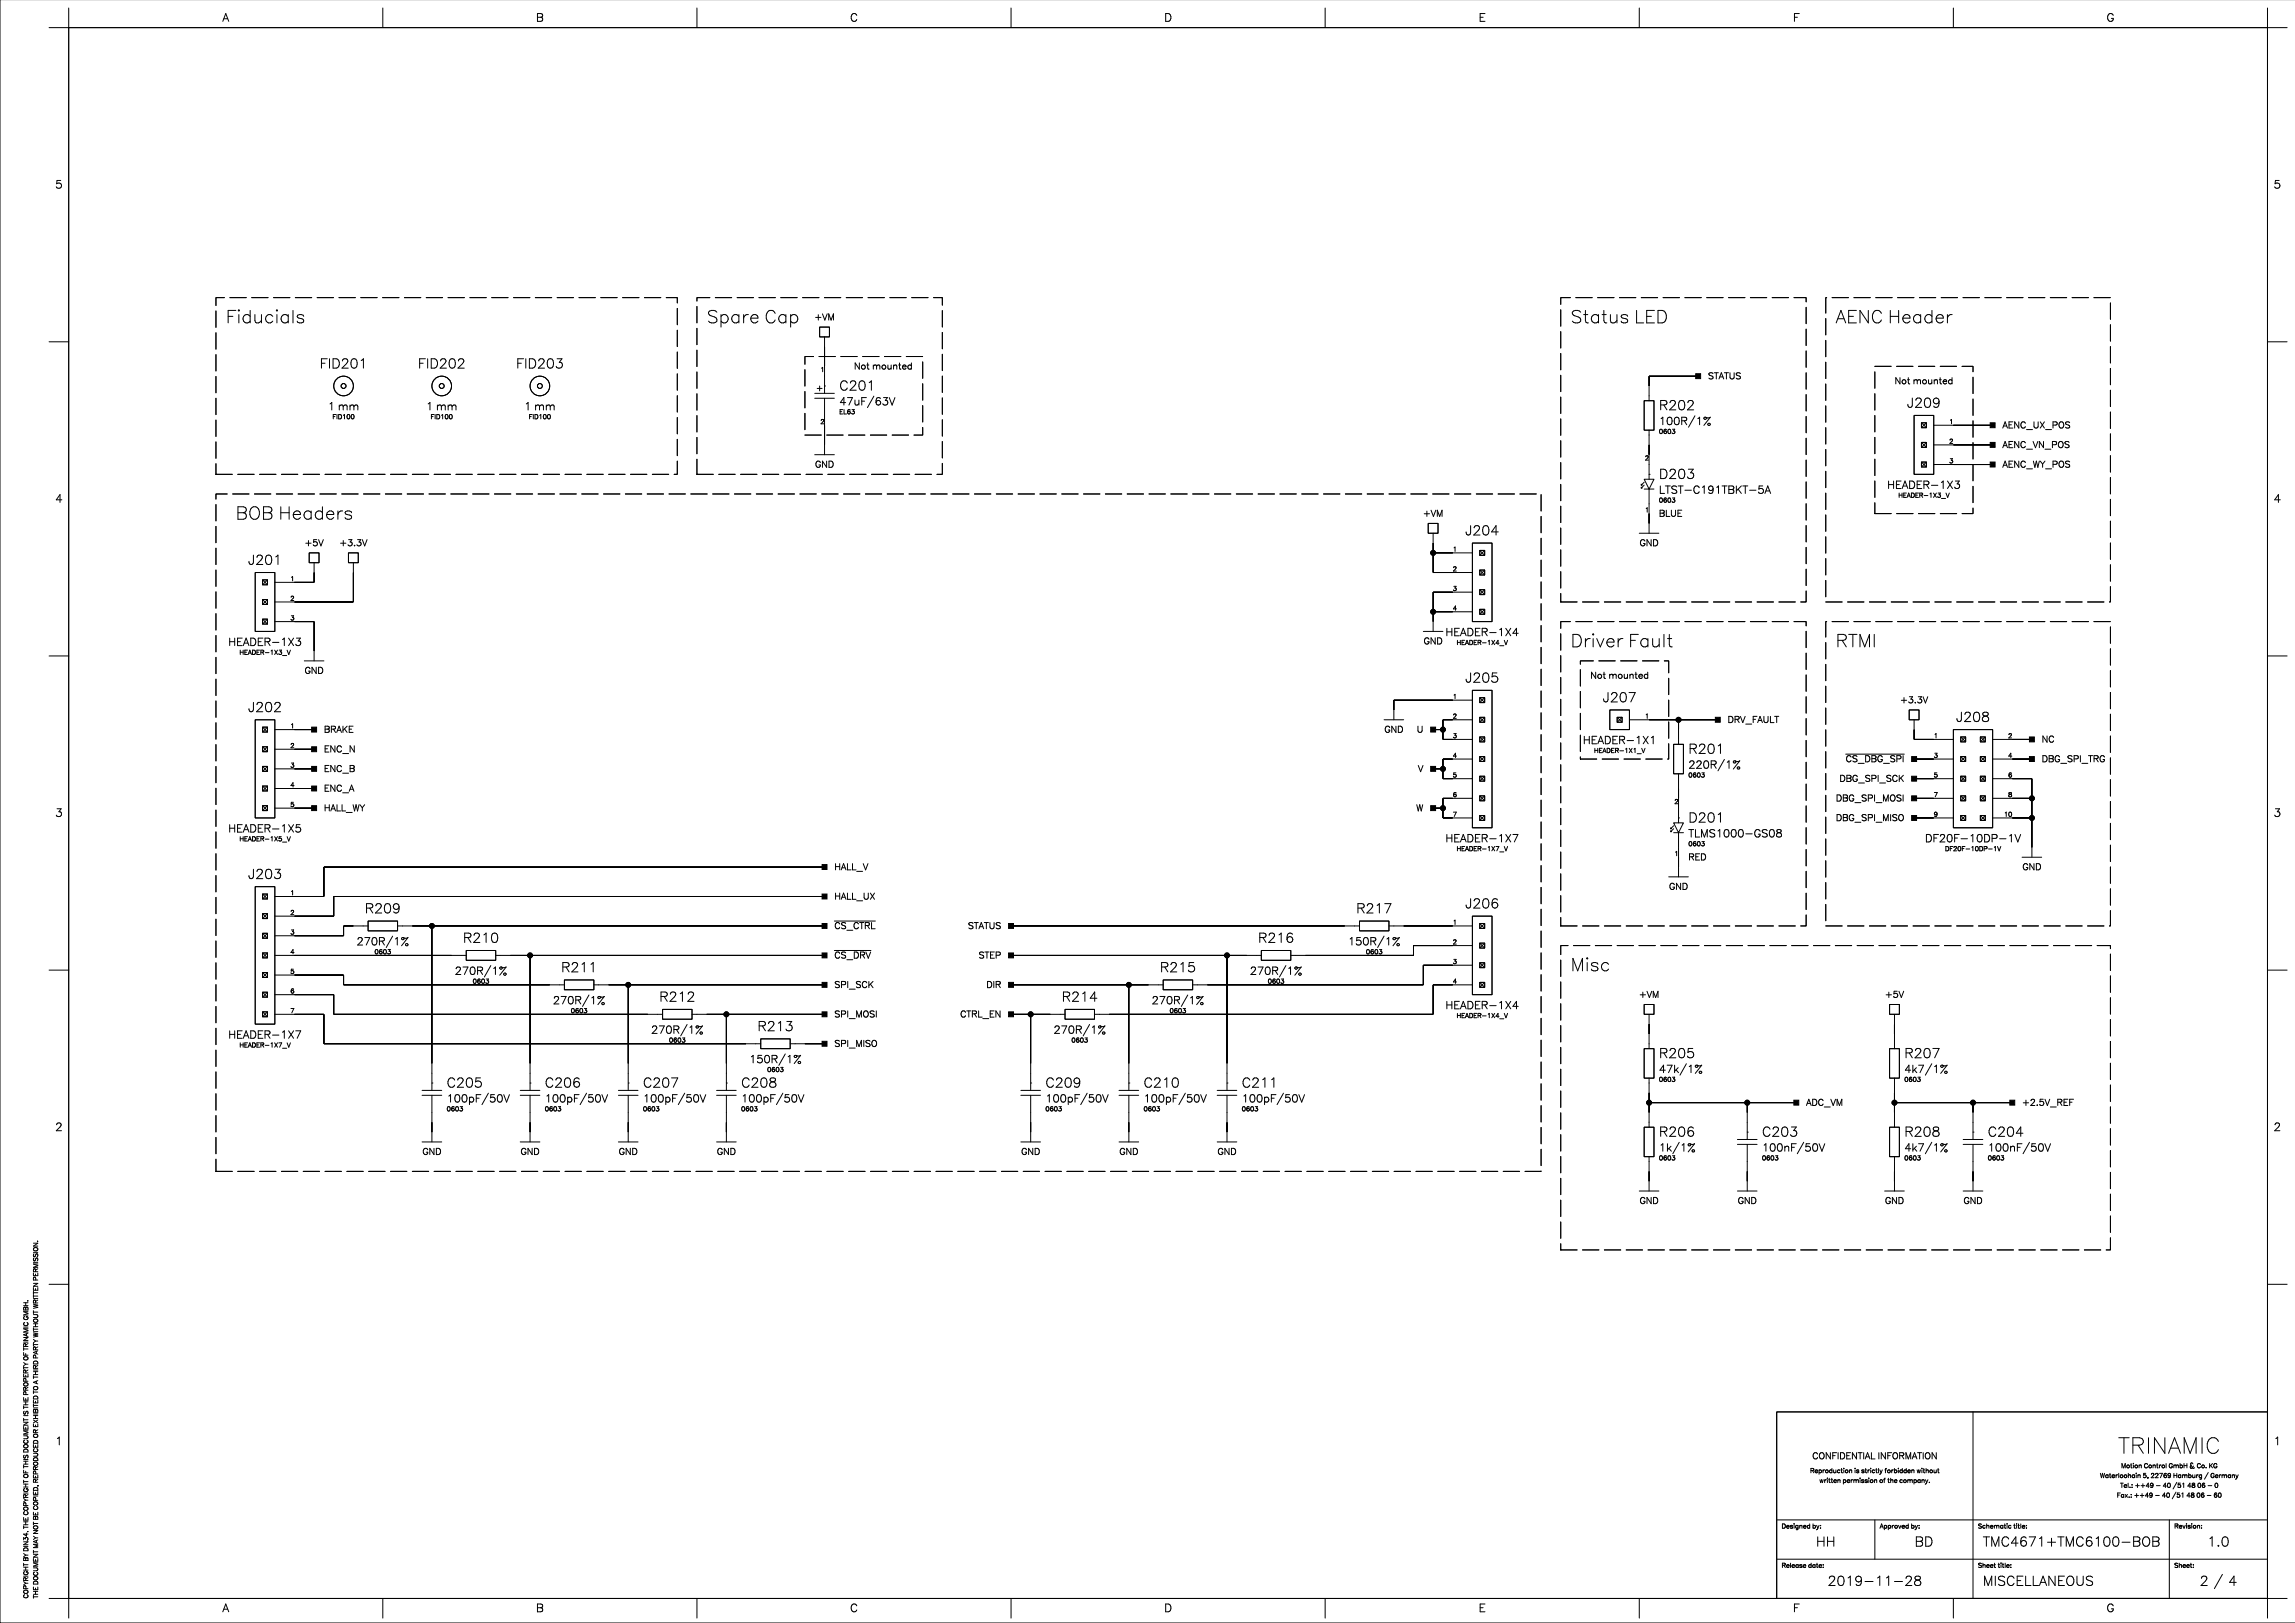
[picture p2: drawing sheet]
<svg xmlns="http://www.w3.org/2000/svg" width="594mm" height="420mm" viewBox="0 0 594 420" stroke-linecap="round" stroke-linejoin="round" font-family="sans-serif">
<defs><g id="words">
<g font-size="6">
<text x="547.9" y="374.9">T</text>
<text x="551" y="374.9">RI</text>
<text x="556.6" y="374.9">N</text>
<text x="560.8" y="374.9">AM</text>
<text x="568.9" y="374.9">I</text>
<text x="570.4" y="374.9">C</text>
</g>
<g font-size="4.9">
<text x="58.4" y="82.6">Fi</text>
<text x="62.4" y="82.6">d</text>
<text x="65.3" y="82.6">u</text>
<text x="68.3" y="82.6">ci</text>
<text x="72.3" y="82.6">a</text>
<text x="75.2" y="82.6">l</text>
<text x="76.4" y="82.6">s</text>
<text x="182.8" y="82.6">Spa</text>
<text x="191.8" y="82.6">r</text>
<text x="193.8" y="82.6">e Ca</text>
<text x="203.9" y="82.6">p</text>
<text x="406.3" y="82.6">St</text>
<text x="411.2" y="82.6">a</text>
<text x="414.2" y="82.6">t</text>
<text x="416" y="82.6">u</text>
<text x="418.9" y="82.6">s LED</text>
<text x="474.9" y="82.6">AEN</text>
<text x="484" y="82.6">C H</text>
<text x="491.8" y="82.6">ea</text>
<text x="497.5" y="82.6">d</text>
<text x="500.4" y="82.6">er</text>
<text x="60.9" y="133.4">BOB H</text>
<text x="75.4" y="133.4">ea</text>
<text x="81.1" y="133.4">d</text>
<text x="84" y="133.4">er</text>
<text x="88.8" y="133.4">s</text>
<text x="406.3" y="166.4">Dr</text>
<text x="411.5" y="166.4">i</text>
<text x="412.8" y="166.4">ver</text>
<text x="421.2" y="166.4">Fa</text>
<text x="426.9" y="166.4">u</text>
<text x="429.9" y="166.4">l</text>
<text x="431.1" y="166.4">t</text>
<text x="474.9" y="166.4">RT</text>
<text x="480.6" y="166.4">M</text>
<text x="484.3" y="166.4">I</text>
<text x="406.3" y="250.2">M</text>
<text x="410" y="250.2">i</text>
<text x="411.2" y="250.2">sc</text>
</g>
<g font-size="3.5">
<text x="82.7" y="94.6">FI</text>
<text x="85.7" y="94.6">D201</text>
<text x="108.1" y="94.6">FI</text>
<text x="111.1" y="94.6">D202</text>
<text x="133.5" y="94.6">FI</text>
<text x="136.5" y="94.6">D203</text>
<text x="217.1" y="100.3">C201</text>
<text x="429.2" y="105.4">R202</text>
<text x="493.3" y="104.7">J209</text>
<text x="429.2" y="123.1">D203</text>
<text x="379.1" y="137.7">J204</text>
<text x="64.2" y="145.4">J201</text>
<text x="379.1" y="175.8">J205</text>
<text x="64.2" y="183.4">J202</text>
<text x="414.6" y="180.9">J207</text>
<text x="506" y="186">J208</text>
<text x="436.8" y="194.2">R201</text>
<text x="436.8" y="212">D201</text>
<text x="64.2" y="226.6">J203</text>
<text x="94.4" y="235.5">R209</text>
<text x="350.8" y="235.5">R21</text>
<text x="357.9" y="235.5">7</text>
<text x="379.1" y="234.2">J206</text>
<text x="119.8" y="243.1">R21</text>
<text x="126.8" y="243.1">0</text>
<text x="325.4" y="243.1">R21</text>
<text x="332.5" y="243.1">6</text>
<text x="145.2" y="250.7">R21</text>
<text x="152.2" y="250.7">1</text>
<text x="300.1" y="250.7">R21</text>
<text x="307.1" y="250.7">5</text>
<text x="170.5" y="258.4">R21</text>
<text x="177.6" y="258.4">2</text>
<text x="274.7" y="258.4">R21</text>
<text x="281.7" y="258.4">4</text>
<text x="195.9" y="266">R21</text>
<text x="203" y="266">3</text>
<text x="429.2" y="273">R205</text>
<text x="492.6" y="273">R207</text>
<text x="115.5" y="280.6">C205</text>
<text x="140.9" y="280.6">C206</text>
<text x="166.3" y="280.6">C207</text>
<text x="191.7" y="280.6">C208</text>
<text x="270.4" y="280.6">C209</text>
<text x="295.8" y="280.6">C21</text>
<text x="302.9" y="280.6">0</text>
<text x="321.2" y="280.6">C21</text>
<text x="328.3" y="280.6">1</text>
<text x="429.2" y="293.3">R206</text>
<text x="455.8" y="293.3">C203</text>
<text x="492.6" y="293.3">R208</text>
<text x="514.2" y="293.3">C204</text>
<text x="469.8" y="399.3">H</text>
<text x="472.3" y="399.3">H</text>
<text x="495.3" y="399.3">BD</text>
<text x="513" y="399.3">T</text>
<text x="514.8" y="399.3">M</text>
<text x="517.6" y="399.3">C4</text>
<text x="522.3" y="399.3">671</text>
<text x="529.2" y="399.3">+T</text>
<text x="534.1" y="399.3">M</text>
<text x="536.9" y="399.3">C61</text>
<text x="543.9" y="399.3">00-BOB</text>
<text x="571" y="399.3">1</text>
<text x="573.3" y="399.3">.0</text>
<text x="472.8" y="409.5">201</text>
<text x="479.7" y="409.5">9-1</text>
<text x="487.3" y="409.5">1</text>
<text x="489.6" y="409.5">-28</text>
<text x="513" y="409.5">M</text>
<text x="515.7" y="409.5">I</text>
<text x="516.7" y="409.5">SCELLAN</text>
<text x="532.1" y="409.5">EOUS</text>
<text x="569.1" y="409.5">2 / 4</text>
</g>
<g font-size="2.8">
<text x="57.5" y="5">A</text>
<text x="138.7" y="5">B</text>
<text x="219.9" y="5">C</text>
<text x="301.2" y="5">D</text>
<text x="382.5" y="5">E</text>
<text x="463.8" y="5">F</text>
<text x="545" y="5">G</text>
<text x="14.3" y="48.2">5</text>
<text x="588.2" y="48.2">5</text>
<text x="84.8" y="105.5">1 mm</text>
<text x="110.2" y="105.5">1 mm</text>
<text x="135.6" y="105.5">1 mm</text>
<text x="217.1" y="104.2">47uF/63V</text>
<text x="429.2" y="109.3">100R/1%</text>
<text x="488.2" y="125.8">HEADER-1X3</text>
<text x="14.3" y="129.4">4</text>
<text x="429.2" y="127.1">LTST-C191TBKT-5A</text>
<text x="588.2" y="129.4">4</text>
<text x="59.1" y="166.4">HEADER-1X3</text>
<text x="373.9" y="163.9">HEADER-1X4</text>
<text x="409.5" y="191.8">HEADER-1X1</text>
<text x="436.8" y="198.2">220R/1%</text>
<text x="14.3" y="210.7">3</text>
<text x="59.1" y="214.7">HEADER-1X5</text>
<text x="436.8" y="216">TLMS1000-GS08</text>
<text x="588.2" y="210.7">3</text>
<text x="373.9" y="217.2">HEADER-1X7</text>
<text x="498" y="217.2">DF20F-10DP-1V</text>
<text x="92.3" y="243.9">270R/1%</text>
<text x="348.7" y="243.9">150R/1%</text>
<text x="117.6" y="251.5">270R/1%</text>
<text x="323.3" y="251.5">270R/1%</text>
<text x="143" y="259.1">270R/1%</text>
<text x="297.9" y="259.1">270R/1%</text>
<text x="373.9" y="260.4">HEADER-1X4</text>
<text x="59.1" y="268">HEADER-1X7</text>
<text x="168.4" y="266.7">270R/1%</text>
<text x="272.5" y="266.7">270R/1%</text>
<text x="193.8" y="274.4">150R/1%</text>
<text x="429.2" y="276.9">47k/1%</text>
<text x="492.6" y="276.9">4k7/1%</text>
<text x="115.5" y="284.5">100pF/50V</text>
<text x="140.9" y="284.5">100pF/50V</text>
<text x="166.3" y="284.5">100pF/50V</text>
<text x="191.7" y="284.5">100pF/50V</text>
<text x="270.4" y="284.5">100pF/50V</text>
<text x="295.8" y="284.5">100pF/50V</text>
<text x="321.2" y="284.5">100pF/50V</text>
<text x="14.3" y="291.9">2</text>
<text x="588.2" y="291.9">2</text>
<text x="429.2" y="297.2">1k/1%</text>
<text x="455.8" y="297.2">100nF/50V</text>
<text x="492.6" y="297.2">4k7/1%</text>
<text x="514.2" y="297.2">100nF/50V</text>
<text x="14.3" y="373.2">1</text>
<text x="588.2" y="373.2">1</text>
<text x="57.5" y="416.4">A</text>
<text x="138.7" y="416.4">B</text>
<text x="219.9" y="416.4">C</text>
<text x="301.2" y="416.4">D</text>
<text x="382.5" y="416.4">E</text>
<text x="463.8" y="416.4">F</text>
<text x="545" y="416.4">G</text>
</g>
<g font-size="2.5">
<text x="210.7" y="82.3">+VM</text>
<text x="220.9" y="95">Not mounted</text>
<text x="441.9" y="97.5">STATUS</text>
<text x="490.1" y="98.8">Not mounted</text>
<text x="518" y="110.2">AENC_UX_POS</text>
<text x="518" y="115.3">AENC_VN_POS</text>
<text x="210.8" y="120.3">GND</text>
<text x="518" y="120.3">AENC_WY_POS</text>
<text x="368.1" y="133">+VM</text>
<text x="429.2" y="133">BLUE</text>
<text x="78.8" y="140.7">+5V</text>
<text x="87.8" y="140.7">+3.3V</text>
<text x="424.2" y="140.7">GND</text>
<text x="368.3" y="166.1">GND</text>
<text x="78.8" y="173.7">GND</text>
<text x="411.4" y="174.9">Not mounted</text>
<text x="491.6" y="181.3">+3.3V</text>
<text x="83.8" y="188.9">BRAKE</text>
<text x="358.1" y="188.9">GND</text>
<text x="366.5" y="188.9">U</text>
<text x="446.9" y="186.4">DRV_FAULT</text>
<text x="528.2" y="191.4">NC</text>
<text x="83.8" y="194">ENC_N</text>
<text x="477.5" y="196.5">CS_DBG_SPI</text>
<text x="528.2" y="196.5">DBG_SPI_TRG</text>
<text x="83.8" y="199.1">ENC_B</text>
<text x="366.8" y="199.1">V</text>
<text x="475.9" y="201.6">DBG_SPI_SCK</text>
<text x="83.8" y="209.2">HALL_WY</text>
<text x="83.8" y="204.1">ENC_A</text>
<text x="366.4" y="209.2">W</text>
<text x="474.9" y="206.7">DBG_SPI_MOSI</text>
<text x="474.9" y="211.8">DBG_SPI_MISO</text>
<text x="436.8" y="221.9">RED</text>
<text x="215.9" y="224.5">HALL_V</text>
<text x="523.2" y="224.5">GND</text>
<text x="215.9" y="232.1">HALL_UX</text>
<text x="431.8" y="229.5">GND</text>
<text x="215.9" y="239.7">CS_CTRL</text>
<text x="250.4" y="239.7">STATUS</text>
<text x="215.9" y="247.3">CS_DRV</text>
<text x="253.2" y="247.3">STEP</text>
<text x="215.9" y="254.9">SPI_SCK</text>
<text x="255.2" y="254.9">DIR</text>
<text x="424" y="257.5">+VM</text>
<text x="487.6" y="257.5">+5V</text>
<text x="215.9" y="262.6">SPI_MOSI</text>
<text x="248.4" y="262.6">CTRL_EN</text>
<text x="215.9" y="270.2">SPI_MISO</text>
<text x="467.3" y="285.4">ADC_VM</text>
<text x="523.1" y="285.4">+2.5V_REF</text>
<text x="109.3" y="298.1">GND</text>
<text x="134.7" y="298.1">GND</text>
<text x="160.1" y="298.1">GND</text>
<text x="185.5" y="298.1">GND</text>
<text x="264.2" y="298.1">GND</text>
<text x="289.6" y="298.1">GND</text>
<text x="315" y="298.1">GND</text>
<text x="424.2" y="310.8">GND</text>
<text x="449.6" y="310.8">GND</text>
<text x="487.6" y="310.8">GND</text>
<text x="508" y="310.8">GND</text>
<text x="468.8" y="376.8">CONFIDENTIAL INFORMATION</text>
</g>
<g font-size="1.8">
<text x="212.2" y="95.7">1</text>
<text x="86" y="107.9">FID100</text>
<text x="111.4" y="107.9">FID100</text>
<text x="136.8" y="107.9">FID100</text>
<text x="217.1" y="106.6">EL63</text>
<text x="212.2" y="109.2">2</text>
<text x="429.2" y="111.7">0603</text>
<text x="504.3" y="109.2">1</text>
<text x="425.5" y="118.6">2</text>
<text x="504.3" y="119.3">3</text>
<text x="504.3" y="114.3">2</text>
<text x="429.2" y="129.5">0603</text>
<text x="491.1" y="128.2">HEADER-1X3_V</text>
<text x="425.5" y="132">1</text>
<text x="375.8" y="142.2">1</text>
<text x="75.1" y="149.8">1</text>
<text x="375.8" y="147.3">2</text>
<text x="75.1" y="154.9">2</text>
<text x="375.8" y="152.3">3</text>
<text x="75.1" y="160">3</text>
<text x="375.8" y="157.4">4</text>
<text x="376.8" y="166.3">HEADER-1X4_V</text>
<text x="61.9" y="168.9">HEADER-1X3_V</text>
<text x="375.8" y="185.4">2</text>
<text x="375.8" y="180.3">1</text>
<text x="425.5" y="185.4">1</text>
<text x="75.1" y="187.9">1</text>
<text x="375.8" y="190.4">3</text>
<text x="500.3" y="190.4">1</text>
<text x="519.5" y="190.4">2</text>
<text x="75.1" y="193">2</text>
<text x="375.8" y="195.5">4</text>
<text x="412.4" y="194.2">HEADER-1X1_V</text>
<text x="500.3" y="195.5">3</text>
<text x="519.5" y="195.5">4</text>
<text x="75.1" y="203.1">4</text>
<text x="75.1" y="198.1">3</text>
<text x="375.8" y="200.6">5</text>
<text x="436.8" y="200.6">0603</text>
<text x="500.3" y="200.6">5</text>
<text x="519.5" y="200.6">6</text>
<text x="75.1" y="208.2">5</text>
<text x="375.8" y="205.7">6</text>
<text x="433.2" y="207.5">2</text>
<text x="500.3" y="205.7">7</text>
<text x="519.5" y="205.7">8</text>
<text x="375.8" y="210.8">7</text>
<text x="500.3" y="210.8">9</text>
<text x="518.4" y="210.8">10</text>
<text x="61.9" y="217.1">HEADER-1X5_V</text>
<text x="376.8" y="219.6">HEADER-1X7_V</text>
<text x="433.2" y="220.9">1</text>
<text x="436.8" y="218.4">0603</text>
<text x="503.2" y="219.6">DF20F-10DP-1V</text>
<text x="75.1" y="231.1">1</text>
<text x="75.1" y="236.1">2</text>
<text x="375.8" y="238.7">1</text>
<text x="75.1" y="241.2">3</text>
<text x="375.8" y="243.8">2</text>
<text x="75.1" y="251.4">5</text>
<text x="75.1" y="246.3">4</text>
<text x="96.9" y="246.3">0603</text>
<text x="353.4" y="246.3">0603</text>
<text x="375.8" y="248.8">3</text>
<text x="75.1" y="256.5">6</text>
<text x="122.3" y="253.9">0603</text>
<text x="328" y="253.9">0603</text>
<text x="375.8" y="253.9">4</text>
<text x="75.1" y="261.5">7</text>
<text x="147.7" y="261.5">0603</text>
<text x="302.6" y="261.5">0603</text>
<text x="376.8" y="262.8">HEADER-1X4_V</text>
<text x="173.1" y="269.2">0603</text>
<text x="277.2" y="269.2">0603</text>
<text x="61.9" y="270.4">HEADER-1X7_V</text>
<text x="198.5" y="276.8">0603</text>
<text x="429.2" y="279.3">0603</text>
<text x="492.6" y="279.3">0603</text>
<text x="115.5" y="286.9">0603</text>
<text x="140.9" y="286.9">0603</text>
<text x="166.3" y="286.9">0603</text>
<text x="191.7" y="286.9">0603</text>
<text x="270.4" y="286.9">0603</text>
<text x="295.8" y="286.9">0603</text>
<text x="321.2" y="286.9">0603</text>
<text x="429.2" y="299.6">0603</text>
<text x="455.8" y="299.6">0603</text>
<text x="492.6" y="299.6">0603</text>
<text x="514.2" y="299.6">0603</text>
<text x="468.3" y="380.5">Reproduction is strictly forbidden without</text>
<text x="470.6" y="383.1">written permission of the company.</text>
<text x="543.3" y="381.8">Waterloohain 5, 22769 Hamburg / Germany</text>
<text x="548.7" y="379.2">Motion Control GmbH &amp; Co. KG</text>
<text x="547.6" y="386.9">Fax.: ++49 - 40 /51</text>
<text x="548.5" y="384.3">Tel.: ++49 - 40 /51</text>
<text x="565.6" y="386.9">48</text>
<text x="565.8" y="384.3">48</text>
<text x="568.2" y="386.9">06 - 60</text>
<text x="568.4" y="384.3">06 - 0</text>
<text x="460.9" y="394.9">Designed by:</text>
<text x="486.3" y="394.9">Approved by:</text>
<text x="511.7" y="394.9">Schematic title:</text>
<text x="562.5" y="394.9">Revision:</text>
<text x="460.9" y="405">Release date:</text>
<text x="511.7" y="405">Sheet title:</text>
<text x="562.5" y="405">Sheet:</text>
<text x="7" y="413.5" transform="rotate(-90 7 413.5)">COPYRIGHT BY DIN34. THE COPYRIGHT OF THIS DOCUMENT IS THE PROPERTY OF TRINAMIC GMBH.</text>
<text x="9.5" y="413.5" transform="rotate(-90 9.5 413.5)">THE DOCUMENT MAY NOT BE COPIED, REPRODUCED OR EXHIBITED TO A THIRD PARTY WITHOUT WRITTEN PERMISSION.</text>
</g>
</g></defs>
<g fill="none" stroke="#000" stroke-width=".26">
<path d="M0 -.1v419.9h593.8M17.8 7.1h568.8v406.4h-568.8zM17.8 2.1v5h-5.1M99 2.1v5M180.3 2.1v5M261.6 2.1v5M342.8 2.1v5M424.1 2.1v5M505.3 2.1v5M586.6 2.1v5h5.1M12.7 88.4h5.1M88.9 99.8h.1"/>
<path d="M114.3 99.8h.1M139.7 99.8h.1M212 84.6h2.6v2.5h-2.6zM212 99.8v1.3M213.3 99.8h.1M213.3 87.1v14.6M439.3 97.3h-12.7v6.3M586.6 88.4h5.1M210.8 103h5.1M210.8 101.7h5.1M210.8 117.6h5.1M211.4 100.5h1.3"/>
<path d="M213.3 103v14.6M226.1 102.5l-1.7 2.9M425.4 103.6h2.5v7.7h-2.5zM426.6 111.3v12.7M438.5 107.5l-1.7 3M495.2 107.5h5.1v15.2h-5.1zM497.1 109.4h1.3v1.2h-1.3zM497.1 114.4h1.3v1.3h-1.3zM497.1 119.5h1.3v1.3h-1.3zM497.1 109.4l1.3 1.2M497.1 114.4l1.3 1.3M497.1 119.5l1.3 1.3"/>
<path d="M498.4 109.4l-1.3 1.2M498.4 114.4l-1.3 1.3M498.4 119.5l-1.3 1.3M500.3 115.1h15.2M500.3 110h15.2M369.5 135.4h2.5v2.5h-2.5zM370.8 137.9v10.2h10.1M424.1 137.9h5.1M424.6 125.2v.3M424.6 126v.2M425.4 124.7l-.8 .8h.2M425.4 125.5l-.8 .7h.2"/>
<path d="M425.4 126.5h2.5M426.6 122.7h.1M426.6 126.5l-1.2-2.5h2.5l-1.3 2.5v11.4M500.3 120.2h15.2M66 148.1h5.1v15.2h-5.1zM67.9 150h1.3v1.3h-1.3zM67.9 155.1h1.3v1.2h-1.3zM67.9 150l1.3 1.3M67.9 155.1l1.3 1.2M69.2 150l-1.3 1.3M69.2 155.1l-1.3 1.2M80 143h2.5v2.5h-2.5z"/>
<path d="M81.3 145.5v5.1h-10.2M90.1 143h2.6v2.5h-2.6zM91.4 145.5v10.2h-20.3M370.8 143h10.1M370.8 158.2h10.1M380.9 140.5h5.1v20.3h-5.1zM380.9 153.2h-10.1v10.1M382.8 142.4h1.3v1.2h-1.3zM382.8 147.5h1.3v1.2h-1.3zM382.8 152.5h1.3v1.3h-1.3zM382.8 157.6h1.3v1.3h-1.3zM382.8 142.4l1.3 1.2"/>
<path d="M382.8 147.5l1.3 1.2M382.8 152.5l1.3 1.3M382.8 157.6l1.3 1.3M384.1 142.4l-1.3 1.2M384.1 147.5l-1.3 1.2M384.1 152.5l-1.3 1.3M384.1 157.6l-1.3 1.3M12.7 169.7h5.1M67.9 160.1h1.3v1.3h-1.3zM67.9 160.1l1.3 1.3M69.2 160.1l-1.3 1.3M71.1 160.8h10.2v10.1"/>
<path d="M78.7 170.9h5.1M368.2 163.3h5.1M380.9 178.6h5.1v35.5h-5.1zM586.6 169.7h5.1M66 186.2h5.1v25.4h-5.1zM67.9 188.1h1.3v1.3h-1.3zM67.9 193.2h1.3v1.2h-1.3zM67.9 198.2h1.3v1.3h-1.3zM67.9 188.1l1.3 1.3M67.9 193.2l1.3 1.2M67.9 198.2l1.3 1.3M69.2 188.1l-1.3 1.3"/>
<path d="M69.2 193.2l-1.3 1.2M69.2 198.2l-1.3 1.3M71.1 188.7h10.2M71.1 198.9h10.2M71.1 193.8h10.2M358.1 186.2h5M370.8 188.7h2.5M370.8 198.9h2.5M380.9 186.2h-7.6v5.1h7.6M380.9 196.3h-7.6v5.1h7.6M380.9 181.1h-20.3v5.1M382.8 195.7h1.3v1.3h-1.3z"/>
<path d="M382.8 190.6h1.3v1.3h-1.3zM382.8 185.5h1.3v1.3h-1.3zM382.8 180.5h1.3v1.2h-1.3zM382.8 190.6l1.3 1.3M382.8 195.7l1.3 1.3M382.8 180.5l1.3 1.2M382.8 185.5l1.3 1.3M383.5 191.3h.1M383.5 181.1h.1M384.1 190.6l-1.3 1.3M384.1 195.7l-1.3 1.3M384.1 180.5l-1.3 1.2"/>
<path d="M384.1 185.5l-1.3 1.3M416.5 183.6h5v5.1h-5zM418.4 185.5h1.2v1.3h-1.2zM418.4 185.5l1.2 1.3M419.6 185.5l-1.2 1.3M421.5 186.2h22.9M433 192.5h2.5v7.6h-2.5zM434.2 186.2v6.3M446.1 196.4l-1.7 3M477.5 195.1h15.1M493.9 183.6h2.6v2.6h-2.6zM495.2 186.2v5.1h10.1"/>
<path d="M495.2 196.3h10.1M505.3 188.7h10.2v25.4h-10.2zM507.2 190.6h1.3v1.3h-1.3zM507.2 195.7h1.3v1.3h-1.3zM507.2 190.6l1.3 1.3M507.2 195.7l1.3 1.3M508.5 190.6l-1.3 1.3M508.5 195.7l-1.3 1.3M512.3 190.6h1.3v1.3h-1.3zM512.3 195.7h1.3v1.3h-1.3zM512.3 195.7l1.3 1.3M512.3 190.6l1.3 1.3"/>
<path d="M513.6 190.6l-1.3 1.3M513.6 195.7l-1.3 1.3M515.5 191.3h10.2M515.5 196.3h10.2M67.9 203.3h1.3v1.3h-1.3zM67.9 208.4h1.3v1.3h-1.3zM67.9 203.3l1.3 1.3M67.9 208.4l1.3 1.3M69.2 203.3l-1.3 1.3M69.2 208.4l-1.3 1.3M71.1 209h10.2M71.1 204h10.2"/>
<path d="M370.8 209h2.5M380.9 206.5h-7.6v5.1h7.6M382.8 200.8h1.3v1.3h-1.3zM382.8 205.9h1.3v1.2h-1.3zM382.8 210.9h1.3v1.3h-1.3zM382.8 200.8l1.3 1.3M382.8 205.9l1.3 1.2M382.8 210.9l1.3 1.3M384.1 200.8l-1.3 1.3M384.1 205.9l-1.3 1.2M384.1 210.9l-1.3 1.3M432.2 214.1v.3"/>
<path d="M432.2 214.9v.2M433 213.6l-.8 .8h.3M433 214.4l-.8 .7h.3M433 215.4h2.5M434.2 211.6h.1M434.2 215.4l-1.2-2.6h2.5l-1.3 2.6v11.4M434.2 200.1v12.7M495.2 201.4h10.1M495.2 206.5h10.1M495.2 211.6h10.1M507.2 200.8h1.3v1.3h-1.3zM507.2 205.9h1.3v1.2h-1.3z"/>
<path d="M507.2 210.9h1.3v1.3h-1.3zM507.2 200.8l1.3 1.3M507.2 205.9l1.3 1.2M507.2 210.9l1.3 1.3M508.5 200.8l-1.3 1.3M508.5 205.9l-1.3 1.2M508.5 210.9l-1.3 1.3M512.3 200.8h1.3v1.3h-1.3zM512.3 205.9h1.3v1.2h-1.3zM512.3 210.9h1.3v1.3h-1.3zM512.3 200.8l1.3 1.3M512.3 205.9l1.3 1.2"/>
<path d="M512.3 210.9l1.3 1.3M513.6 200.8l-1.3 1.3M513.6 205.9l-1.3 1.2M513.6 210.9l-1.3 1.3M515.5 201.4h10.2v20.3M515.5 206.5h10.2M515.5 211.6h10.2M66 229.3h5.1v35.6h-5.1zM67.9 236.3h1.3v1.3h-1.3zM67.9 231.3h1.3v1.2h-1.3zM67.9 231.3l1.3 1.2M67.9 236.3l1.3 1.3"/>
<path d="M68.6 231.9h.1M69.2 231.3l-1.3 1.2M69.2 236.3l-1.3 1.3M95.2 238.2h7.6v2.6h-7.6zM95.2 239.5h-6.3v2.5h-17.8M102.8 239.5h110.5M111.7 239.5v42.5M213.3 231.9h-127v5.1h-15.2M213.3 224.3h-129.5v7.6h-12.7M215.9 238.2h10.6M261.6 239.5h90.1M351.7 238.2h7.6v2.6h-7.6z"/>
<path d="M359.3 239.5h21.6M380.9 237h5.1v20.3h-5.1zM382.8 238.9h1.3v1.2h-1.3zM382.8 238.9l1.3 1.2M384.1 238.9l-1.3 1.2M431.7 226.8h5.1M523.1 221.7h5.1M12.7 250.9h5.1M67.9 251.6h1.3v1.2h-1.3zM67.9 246.5h1.3v1.3h-1.3zM67.9 241.4h1.3v1.3h-1.3zM67.9 256.6h1.3v1.3h-1.3z"/>
<path d="M67.9 241.4l1.3 1.3M67.9 246.5l1.3 1.3M67.9 251.6l1.3 1.2M67.9 256.6l1.3 1.3M68.6 242h.1M69.2 241.4l-1.3 1.3M69.2 246.5l-1.3 1.3M69.2 251.6l-1.3 1.2M69.2 256.6l-1.3 1.3M71.1 252.2h17.8v2.5h57.1M71.1 257.3h15.2v5.1h85.1M71.1 247.1h49.5"/>
<path d="M101.6 242.1l-1.7 3M120.6 245.9h7.6v2.5h-7.6zM127 249.8l-1.7 2.9M128.2 247.1h85.1M137.1 247.1v34.9M146 253.5h7.6v2.5h-7.6zM152.4 257.4l-1.7 2.9M153.6 254.7h59.7M162.5 254.7v27.3M215.9 245.9h9.4M261.6 254.7h39.3M261.6 247.1h64.7"/>
<path d="M292 254.7v27.3M300.9 253.5h7.6v2.5h-7.6zM307.3 257.4l-1.7 2.9M317.4 247.1v34.9M326.3 245.9h7.6v2.5h-7.6zM332.7 249.8l-1.7 2.9M358.1 242.1l-1.7 3M380.9 254.7h-10.1v7.7h-87.7M380.9 244.6h-15.2v2.5h-31.8M380.9 249.7h-12.7v5h-59.7M382.8 244h1.3v1.2h-1.3zM382.8 249h1.3v1.3h-1.3z"/>
<path d="M382.8 254.1h1.3v1.3h-1.3zM382.8 244l1.3 1.2M382.8 249l1.3 1.3M382.8 254.1l1.3 1.3M384.1 244l-1.3 1.2M384.1 249l-1.3 1.3M384.1 254.1l-1.3 1.3M425.4 259.8h2.5v2.6h-2.5zM488.8 259.8h2.6v2.6h-2.6zM586.6 250.9h5.1M67.9 261.7h1.3v1.3h-1.3zM67.9 261.7l1.3 1.3"/>
<path d="M69.2 261.7l-1.3 1.3M71.1 262.4h12.7v7.6h113M171.4 261.1h7.6v2.5h-7.6zM177.8 265l-1.7 2.9M179 262.4h34.3M187.9 262.4v19.6M196.8 268.7h7.6v2.5h-7.6zM203.2 272.6l-1.7 3M204.4 270h8.9M261.6 262.4h13.9M266.6 262.4v19.6M275.5 261.1h7.6v2.5h-7.6z"/>
<path d="M281.9 265l-1.7 2.9M425.4 271.2h2.5v7.7h-2.5zM426.6 262.4v8.8M426.6 278.9v12.7M436.3 275.2l-1.7 2.9M488.8 271.2h2.6v7.7h-2.6zM490.1 262.4v8.8M490.1 278.9v12.7M499.8 275.2l-1.7 2.9M109.2 295.4h5.1M109.2 283.3h5.1M109.2 282h5.1"/>
<path d="M111.7 280.1h.1M111.7 283.3v12.1M134.6 295.4h5.1M134.6 283.3h5.1M134.6 282h5.1M137.1 280.1h.1M137.1 283.3v12.1M160 295.4h5.1M160 283.3h5.1M160 282h5.1M162.5 280.1h.1M162.5 283.3v12.1"/>
<path d="M185.4 295.4h5.1M185.4 283.3h5.1M185.4 282h5.1M187.9 280.1h.1M187.9 283.3v12.1M264.1 295.4h5.1M264.1 283.3h5.1M264.1 282h5.1M266.6 280.1h.1M266.6 283.3v12.1M289.5 295.4h5.1M289.5 283.3h5.1"/>
<path d="M289.5 282h5.1M292 280.1h.1M292 283.3v12.1M314.9 295.4h5.1M314.9 283.3h5.1M314.9 282h5.1M317.4 280.1h.1M317.4 283.3v12.1M425.4 291.6h2.5v7.6h-2.5zM426.6 299.2v8.9M426.6 285.2h38.1M434.4 295.5l-1.6 2.9"/>
<path d="M449.5 296h5.1M449.5 294.7h5.1M452 292.8h.1M452 285.2v9.5M452 296v12.1M466.6 295.5l-1.6 2.9M488.8 291.6h2.6v7.6h-2.6zM490.1 299.2v8.9M490.1 285.2h30.5M499.8 295.5l-1.7 2.9M507.9 296h5.1M507.9 294.7h5.1"/>
<path d="M510.4 292.8h.1M510.4 285.2v9.5M510.4 296v12.1M525 295.5l-1.6 2.9M424.1 308.1h5.1M449.5 308.1h5.1M487.6 308.1h5M507.9 308.1h5.1M12.7 332.2h5.1M586.6 332.2h5.1M459.6 365.2h127v48.3h-127zM510.4 365.2v48.3"/>
<path d="M459.6 393.1h127M485 393.1v10.2M561.2 393.1v20.4M562.9 386l-.9 1.7M563.2 383.4l-1 1.7M12.7 413.5h5.1v5M99 413.5v5M180.3 413.5v5M261.6 413.5v5M342.8 413.5v5M424.1 413.5v5M459.6 403.3h127"/>
<path d="M505.3 413.5v5M574.9 407.2l-2 3.7M591.7 413.5h-5.1v5"/>
<circle cx="88.9" cy="99.8" r=".63"/>
<circle cx="88.9" cy="99.8" r="2.54"/>
<circle cx="114.3" cy="99.8" r=".63"/>
<circle cx="114.3" cy="99.8" r="2.54"/>
<circle cx="139.7" cy="99.8" r=".63"/>
<circle cx="139.7" cy="99.8" r="2.54"/>
<circle cx="370.8" cy="143" r=".63"/>
<circle cx="370.8" cy="158.2" r=".63"/>
<circle cx="373.3" cy="198.9" r=".63"/>
<circle cx="373.3" cy="188.7" r=".63"/>
<circle cx="434.2" cy="186.2" r=".63"/>
<circle cx="373.3" cy="209" r=".63"/>
<circle cx="525.7" cy="206.5" r=".63"/>
<circle cx="525.7" cy="211.6" r=".63"/>
<circle cx="111.7" cy="239.5" r=".63"/>
<circle cx="137.1" cy="247.1" r=".63"/>
<circle cx="162.5" cy="254.7" r=".63"/>
<circle cx="292" cy="254.7" r=".63"/>
<circle cx="317.4" cy="247.1" r=".63"/>
<circle cx="187.9" cy="262.4" r=".63"/>
<circle cx="266.6" cy="262.4" r=".63"/>
<circle cx="426.6" cy="285.2" r=".63"/>
<circle cx="452" cy="285.2" r=".63"/>
<circle cx="490.1" cy="285.2" r=".63"/>
<circle cx="510.4" cy="285.2" r=".63"/>
</g>
<path d="M55.9 77h119.3v45.7h-119.3zM180.3 77h63.5v45.7h-63.5zM403.8 77h63.5v78.7h-63.5zM472.3 77h73.7v78.7h-73.7zM208.2 92.2h30.5v20.3h-30.5zM485 94.8h25.4v38.1h-25.4zM55.9 127.8h342.8v175.2h-342.8zM403.8 160.8h63.5v78.7h-63.5zM408.8 170.9h22.9v25.4h-22.9zM472.3 160.8h73.7v78.7h-73.7zM403.8 244.6h142.2v78.7h-142.2z" fill="none" stroke="#000" stroke-width=".26" stroke-dasharray="4.2 1.4"/>
<g fill="#000" stroke="#000" stroke-width=".26">
<path d="M213.3 89.7v5.1z" fill-rule="evenodd"/>
<path d="M426.6 97.3v2.5z" fill-rule="evenodd"/>
<path d="M438.7 96.7h1.3v1.2h-1.3z" fill-rule="evenodd"/>
<path d="M426.6 97.3h12.7z" fill-rule="evenodd"/>
<path d="M213.3 110v5.1z" fill-rule="evenodd"/>
<path d="M426.6 115.1v2.5z" fill-rule="evenodd"/>
<path d="M514.9 114.4h1.2v1.3h-1.2z" fill-rule="evenodd"/>
<path d="M514.9 109.4h1.2v1.2h-1.2z" fill-rule="evenodd"/>
<path d="M505.3 115.1h10.2z" fill-rule="evenodd"/>
<path d="M505.3 110h10.2z" fill-rule="evenodd"/>
<path d="M426.6 132.9v2.5z" fill-rule="evenodd"/>
<path d="M514.9 119.5h1.2v1.3h-1.2z" fill-rule="evenodd"/>
<path d="M505.3 120.2h10.2z" fill-rule="evenodd"/>
<path d="M81.3 148.1v2.5z" fill-rule="evenodd"/>
<path d="M76.2 150.6h5.1z" fill-rule="evenodd"/>
<path d="M91.4 148.1v7.6z" fill-rule="evenodd"/>
<path d="M76.2 155.7h15.2z" fill-rule="evenodd"/>
<path d="M370.8 140.5v2.5z" fill-rule="evenodd"/>
<path d="M370.8 143v5.1z" fill-rule="evenodd"/>
<path d="M370.8 158.2v2.6z" fill-rule="evenodd"/>
<path d="M370.8 153.2v5z" fill-rule="evenodd"/>
<path d="M370.8 148.1h5z" fill-rule="evenodd"/>
<path d="M370.8 143h5z" fill-rule="evenodd"/>
<path d="M370.8 158.2h5z" fill-rule="evenodd"/>
<path d="M370.8 153.2h5z" fill-rule="evenodd"/>
<path d="M76.2 160.8h5.1z" fill-rule="evenodd"/>
<path d="M81.3 160.8v7.6z" fill-rule="evenodd"/>
<path d="M80.6 188.1h1.3v1.3h-1.3z" fill-rule="evenodd"/>
<path d="M80.6 198.2h1.3v1.3h-1.3z" fill-rule="evenodd"/>
<path d="M80.6 193.2h1.3v1.2h-1.3z" fill-rule="evenodd"/>
<path d="M76.2 188.7h5.1z" fill-rule="evenodd"/>
<path d="M76.2 198.9h5.1z" fill-rule="evenodd"/>
<path d="M76.2 193.8h5.1z" fill-rule="evenodd"/>
<path d="M360.6 181.1v2.5z" fill-rule="evenodd"/>
<path d="M370.1 188.1h1.3v1.3h-1.3z" fill-rule="evenodd"/>
<path d="M370.1 198.2h1.3v1.3h-1.3z" fill-rule="evenodd"/>
<path d="M373.3 188.7v2.6z" fill-rule="evenodd"/>
<path d="M370.8 188.7h2.5z" fill-rule="evenodd"/>
<path d="M373.3 186.2v2.5z" fill-rule="evenodd"/>
<path d="M373.3 196.3v2.6z" fill-rule="evenodd"/>
<path d="M370.8 198.9h2.5z" fill-rule="evenodd"/>
<path d="M373.3 198.9v2.5z" fill-rule="evenodd"/>
<path d="M373.3 191.3h2.5z" fill-rule="evenodd"/>
<path d="M373.3 186.2h2.5z" fill-rule="evenodd"/>
<path d="M373.3 196.3h2.5z" fill-rule="evenodd"/>
<path d="M360.6 181.1h15.2z" fill-rule="evenodd"/>
<path d="M434.2 186.2v2.5z" fill-rule="evenodd"/>
<path d="M426.6 186.2h7.6z" fill-rule="evenodd"/>
<path d="M443.8 185.5h1.2v1.3h-1.2z" fill-rule="evenodd"/>
<path d="M434.2 186.2h10.2z" fill-rule="evenodd"/>
<path d="M494.6 195.7h1.2v1.3h-1.2z" fill-rule="evenodd"/>
<path d="M495.2 188.7v2.6z" fill-rule="evenodd"/>
<path d="M495.2 196.3h5.1z" fill-rule="evenodd"/>
<path d="M495.2 191.3h5.1z" fill-rule="evenodd"/>
<path d="M525 195.7h1.3v1.3h-1.3z" fill-rule="evenodd"/>
<path d="M525 190.6h1.3v1.3h-1.3z" fill-rule="evenodd"/>
<path d="M520.6 196.3h5.1z" fill-rule="evenodd"/>
<path d="M520.6 191.3h5.1z" fill-rule="evenodd"/>
<path d="M80.6 208.4h1.3v1.3h-1.3z" fill-rule="evenodd"/>
<path d="M80.6 203.3h1.3v1.3h-1.3z" fill-rule="evenodd"/>
<path d="M76.2 209h5.1z" fill-rule="evenodd"/>
<path d="M76.2 204h5.1z" fill-rule="evenodd"/>
<path d="M370.1 208.4h1.3v1.3h-1.3z" fill-rule="evenodd"/>
<path d="M373.3 206.5v2.5z" fill-rule="evenodd"/>
<path d="M370.8 209h2.5z" fill-rule="evenodd"/>
<path d="M373.3 209v2.6z" fill-rule="evenodd"/>
<path d="M373.3 201.4h2.5z" fill-rule="evenodd"/>
<path d="M373.3 206.5h2.5z" fill-rule="evenodd"/>
<path d="M373.3 211.6h2.5z" fill-rule="evenodd"/>
<path d="M434.2 204v2.5z" fill-rule="evenodd"/>
<path d="M494.6 200.8h1.2v1.3h-1.2z" fill-rule="evenodd"/>
<path d="M494.6 205.9h1.2v1.2h-1.2z" fill-rule="evenodd"/>
<path d="M494.6 210.9h1.2v1.3h-1.2z" fill-rule="evenodd"/>
<path d="M495.2 201.4h5.1z" fill-rule="evenodd"/>
<path d="M495.2 206.5h5.1z" fill-rule="evenodd"/>
<path d="M495.2 211.6h5.1z" fill-rule="evenodd"/>
<path d="M520.6 206.5h5.1z" fill-rule="evenodd"/>
<path d="M525.7 206.5v5.1z" fill-rule="evenodd"/>
<path d="M525.7 201.4v5.1z" fill-rule="evenodd"/>
<path d="M520.6 201.4h5.1z" fill-rule="evenodd"/>
<path d="M520.6 211.6h5.1z" fill-rule="evenodd"/>
<path d="M525.7 211.6v7.6z" fill-rule="evenodd"/>
<path d="M76.2 231.9h7.6z" fill-rule="evenodd"/>
<path d="M83.8 224.3v7.6z" fill-rule="evenodd"/>
<path d="M86.3 231.9v5.1z" fill-rule="evenodd"/>
<path d="M76.2 237h10.1z" fill-rule="evenodd"/>
<path d="M88.9 239.5v2.5z" fill-rule="evenodd"/>
<path d="M88.9 239.5h2.5z" fill-rule="evenodd"/>
<path d="M106.7 239.5h5z" fill-rule="evenodd"/>
<path d="M111.7 239.5v35.6z" fill-rule="evenodd"/>
<path d="M212.7 231.3h1.2v1.2h-1.2z" fill-rule="evenodd"/>
<path d="M212.7 223.6h1.2v1.3h-1.2z" fill-rule="evenodd"/>
<path d="M86.3 231.9h127z" fill-rule="evenodd"/>
<path d="M83.8 224.3h129.5z" fill-rule="evenodd"/>
<path d="M111.7 239.5h101.6z" fill-rule="evenodd"/>
<path d="M261.6 239.5h86.3z" fill-rule="evenodd"/>
<path d="M363.1 239.5h12.7z" fill-rule="evenodd"/>
<path d="M434.2 221.7v2.6z" fill-rule="evenodd"/>
<path d="M76.2 257.3h10.1z" fill-rule="evenodd"/>
<path d="M86.3 257.3v5.1z" fill-rule="evenodd"/>
<path d="M76.2 242h12.7z" fill-rule="evenodd"/>
<path d="M76.2 252.2h12.7z" fill-rule="evenodd"/>
<path d="M88.9 252.2v2.5z" fill-rule="evenodd"/>
<path d="M76.2 247.1h40.6z" fill-rule="evenodd"/>
<path d="M132.1 247.1h5z" fill-rule="evenodd"/>
<path d="M137.1 247.1v28z" fill-rule="evenodd"/>
<path d="M88.9 254.7h53.3z" fill-rule="evenodd"/>
<path d="M162.5 254.7v20.4z" fill-rule="evenodd"/>
<path d="M157.4 254.7h5.1z" fill-rule="evenodd"/>
<path d="M212.7 246.5h1.2v1.3h-1.2z" fill-rule="evenodd"/>
<path d="M212.7 254.1h1.2v1.3h-1.2z" fill-rule="evenodd"/>
<path d="M212.7 238.9h1.2v1.2h-1.2z" fill-rule="evenodd"/>
<path d="M137.1 247.1h76.2z" fill-rule="evenodd"/>
<path d="M162.5 254.7h50.8z" fill-rule="evenodd"/>
<path d="M260.9 254.1h1.3v1.3h-1.3z" fill-rule="evenodd"/>
<path d="M260.9 246.5h1.3v1.3h-1.3z" fill-rule="evenodd"/>
<path d="M260.9 238.9h1.3v1.2h-1.3z" fill-rule="evenodd"/>
<path d="M292 254.7v20.4z" fill-rule="evenodd"/>
<path d="M261.6 254.7h30.4z" fill-rule="evenodd"/>
<path d="M292 254.7h5.1z" fill-rule="evenodd"/>
<path d="M261.6 247.1h55.8z" fill-rule="evenodd"/>
<path d="M317.4 247.1v28z" fill-rule="evenodd"/>
<path d="M317.4 247.1h5.1z" fill-rule="evenodd"/>
<path d="M365.7 244.6v2.5z" fill-rule="evenodd"/>
<path d="M337.7 247.1h28z" fill-rule="evenodd"/>
<path d="M312.3 254.7h55.9z" fill-rule="evenodd"/>
<path d="M368.2 249.7v5z" fill-rule="evenodd"/>
<path d="M370.8 254.7v7.7z" fill-rule="evenodd"/>
<path d="M365.7 244.6h10.1z" fill-rule="evenodd"/>
<path d="M368.2 249.7h7.6z" fill-rule="evenodd"/>
<path d="M370.8 254.7h5z" fill-rule="evenodd"/>
<path d="M76.2 262.4h7.6z" fill-rule="evenodd"/>
<path d="M83.8 262.4v7.6z" fill-rule="evenodd"/>
<path d="M86.3 262.4h81.3z" fill-rule="evenodd"/>
<path d="M182.8 262.4h5.1z" fill-rule="evenodd"/>
<path d="M187.9 262.4v12.7z" fill-rule="evenodd"/>
<path d="M83.8 270h109.2z" fill-rule="evenodd"/>
<path d="M212.7 261.7h1.2v1.3h-1.2z" fill-rule="evenodd"/>
<path d="M212.7 269.3h1.2v1.3h-1.2z" fill-rule="evenodd"/>
<path d="M187.9 262.4h25.4z" fill-rule="evenodd"/>
<path d="M208.2 270h5.1z" fill-rule="evenodd"/>
<path d="M260.9 261.7h1.3v1.3h-1.3z" fill-rule="evenodd"/>
<path d="M261.6 262.4h5z" fill-rule="evenodd"/>
<path d="M266.6 262.4v12.7z" fill-rule="evenodd"/>
<path d="M266.6 262.4h5.1z" fill-rule="evenodd"/>
<path d="M287 262.4h83.8z" fill-rule="evenodd"/>
<path d="M426.6 264.9v2.5z" fill-rule="evenodd"/>
<path d="M490.1 264.9v2.5z" fill-rule="evenodd"/>
<path d="M111.7 290.3v2.5z" fill-rule="evenodd"/>
<path d="M137.1 290.3v2.5z" fill-rule="evenodd"/>
<path d="M162.5 290.3v2.5z" fill-rule="evenodd"/>
<path d="M187.9 290.3v2.5z" fill-rule="evenodd"/>
<path d="M266.6 290.3v2.5z" fill-rule="evenodd"/>
<path d="M292 290.3v2.5z" fill-rule="evenodd"/>
<path d="M317.4 290.3v2.5z" fill-rule="evenodd"/>
<path d="M426.6 285.2v2.6z" fill-rule="evenodd"/>
<path d="M426.6 282.7v2.5z" fill-rule="evenodd"/>
<path d="M452 285.2v2.6z" fill-rule="evenodd"/>
<path d="M426.6 285.2h25.4z" fill-rule="evenodd"/>
<path d="M464.1 284.6h1.2v1.3h-1.2z" fill-rule="evenodd"/>
<path d="M452 285.2h12.7z" fill-rule="evenodd"/>
<path d="M490.1 282.7v2.5z" fill-rule="evenodd"/>
<path d="M490.1 285.2v2.6z" fill-rule="evenodd"/>
<path d="M510.4 285.2v2.6z" fill-rule="evenodd"/>
<path d="M490.1 285.2h20.3z" fill-rule="evenodd"/>
<path d="M519.9 284.6h1.3v1.3h-1.3z" fill-rule="evenodd"/>
<path d="M510.4 285.2h10.2z" fill-rule="evenodd"/>
<path d="M426.6 303v2.5z" fill-rule="evenodd"/>
<path d="M452 303v2.5z" fill-rule="evenodd"/>
<path d="M490.1 303v2.5z" fill-rule="evenodd"/>
<path d="M510.4 303v2.5z" fill-rule="evenodd"/>
<circle cx="370.8" cy="143" r=".63"/>
<circle cx="370.8" cy="158.2" r=".63"/>
<circle cx="373.3" cy="198.9" r=".63"/>
<circle cx="373.3" cy="188.7" r=".63"/>
<circle cx="434.2" cy="186.2" r=".63"/>
<circle cx="373.3" cy="209" r=".63"/>
<circle cx="525.7" cy="206.5" r=".63"/>
<circle cx="525.7" cy="211.6" r=".63"/>
<circle cx="111.7" cy="239.5" r=".63"/>
<circle cx="137.1" cy="247.1" r=".63"/>
<circle cx="162.5" cy="254.7" r=".63"/>
<circle cx="292" cy="254.7" r=".63"/>
<circle cx="317.4" cy="247.1" r=".63"/>
<circle cx="187.9" cy="262.4" r=".63"/>
<circle cx="266.6" cy="262.4" r=".63"/>
<circle cx="426.6" cy="285.2" r=".63"/>
<circle cx="452" cy="285.2" r=".63"/>
<circle cx="490.1" cy="285.2" r=".63"/>
<circle cx="510.4" cy="285.2" r=".63"/>
</g>
<use href="#words"/>
</svg>
